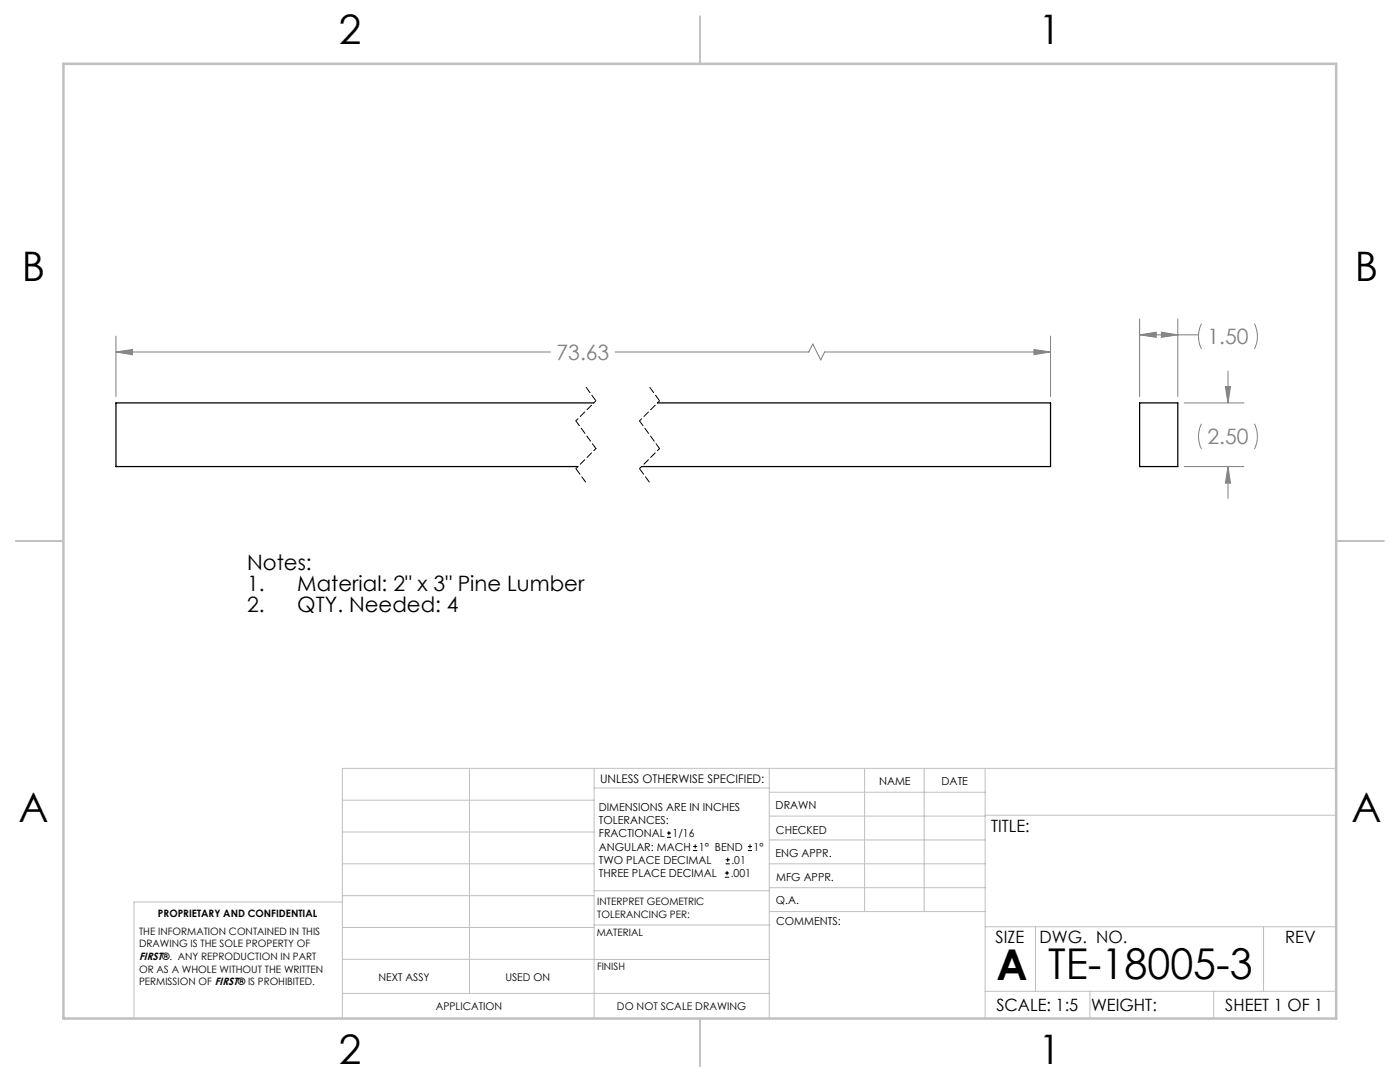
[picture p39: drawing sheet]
<svg xmlns="http://www.w3.org/2000/svg" width="279mm" height="216mm" viewBox="0 0 279 216" stroke-linecap="round" stroke-linejoin="round" font-family="sans-serif">
<defs><g id="words">
<g font-size="8.5">
<text x="198.9" y="195.5">A</text>
<text x="209.2" y="195.4">TE-18005-3</text>
</g>
<g font-size="8.1">
<text x="67.6" y="8.9">2</text>
<text x="207.3" y="8.9">1</text>
<text x="4.4" y="56.2">B</text>
<text x="270.4" y="56.2">B</text>
<text x="3.7" y="164.1">A</text>
<text x="269.7" y="164.1">A</text>
<text x="67.6" y="212.4">2</text>
<text x="207.3" y="212.4">1</text>
</g>
<g font-size="4.2" fill="#808080">
<text x="111.1" y="71.8">73.63</text>
<text x="241" y="68.7">1.50</text>
<text x="241" y="88.7">2.50</text>
</g>
<g font-size="4.2">
<text x="49.3" y="113.7">Notes:</text>
<text x="49.3" y="117.9">1.</text>
<text x="59.3" y="117.9">Material: 2&quot; x 3&quot; Pine Lumber</text>
<text x="49.3" y="122">2.</text>
<text x="59.3" y="122">QTY. Needed: 4</text>
</g>
<g font-size="3.4">
<text x="197.8" y="166">TITLE:</text>
<text x="198.7" y="188.1">SIZE</text>
<text x="207.5" y="188.1">DWG. NO.</text>
<text x="256.5" y="188.2">REV</text>
<text x="198.8" y="201.7">SCALE: 1:5</text>
<text x="217.7" y="201.8">WEIGHT:</text>
<text x="244.5" y="201.7">SHEET 1 OF 1</text>
</g>
<text font-size="2.4" x="119.8" y="156.2">UNLESS OTHERWISE SPECIFIED:</text>
<g font-size="2.2">
<text x="119.5" y="161.8">DIMENSIONS ARE IN INCHES</text>
<text x="154.8" y="161.4">DRAWN</text>
<text x="175.4" y="156.6">NAME</text>
<text x="187.9" y="156.7">DATE</text>
<text x="119.5" y="164.4">TOLERANCES:</text>
<text x="119.5" y="167.1">FRACTIONAL</text>
<text x="134.2" y="167.1">1/16</text>
<text x="154.9" y="166.3">CHECKED</text>
<text x="119.5" y="172.4">TWO PLACE DECIMAL</text>
<text x="119.5" y="169.7">ANGULAR: MACH</text>
<text x="139.5" y="169.7">1° BEND</text>
<text x="146" y="172.4">.01</text>
<text x="150.4" y="169.7">1°</text>
<text x="154.8" y="171">ENG APPR.</text>
<text x="119.5" y="175">THREE PLACE DECIMAL</text>
<text x="145.8" y="175">.001</text>
<text x="154.9" y="175.7">MFG APPR.</text>
<text x="154.9" y="180.4">Q.A.</text>
<text x="154.9" y="184.6">COMMENTS:</text>
</g>
<g font-size="2.1">
<text x="27.8" y="191.6">FIRST®. ANY REPRODUCTION IN PART</text>
<text x="75.5" y="195.7">NEXT ASSY</text>
<text x="100.9" y="195.7">USED ON</text>
<text x="86.9" y="201.5">APPLICATION</text>
<text x="123.1" y="201.6">DO NOT SCALE DRAWING</text>
</g>
<g font-size="2">
<text x="31.5" y="182.9">PROPRIETARY AND CONFIDENTIAL</text>
<text x="119.2" y="180.6">INTERPRET GEOMETRIC</text>
<text x="119.2" y="183.1">TOLERANCING PER:</text>
<text x="27.8" y="186.5">THE INFORMATION CONTAINED IN THIS</text>
<text x="27.8" y="189">DRAWING IS THE SOLE PROPERTY OF</text>
<text x="119.1" y="186.7">MATERIAL</text>
<text x="27.8" y="194.1">OR AS A WHOLE WITHOUT THE WRITTEN</text>
<text x="27.8" y="196.6">PERMISSION OF FIRST® IS PROHIBITED.</text>
<text x="119.1" y="193.5">FINISH</text>
</g>
</g></defs>
<g fill="none" stroke="#c0c0c0" stroke-width=".2">
<path d="M68.3 159.7h50.3M93.7 153.3v44.9M118.6 153.3v49.9M118.6 157.2h34.9M153.5 153.3v49.9M153.5 158.1h43.1M172.5 153.3v28.6M184.4 153.3v28.6M196.6 153.3v49.9M266.7 153.3h-198.4v49.9M68.3 178.7h50.3M68.3 172.4h50.3"/>
<path d="M68.3 166h50.3M68.3 180h-41.6v23.2M118.6 177.7h35M153.5 167.6h43.1M153.5 162.8h43.1M153.5 172.4h43.1M153.5 177.1h43.1M196.6 162.7h70.1M68.3 198.2h85.2M68.3 191.4l85.2 .1M68.3 185.1h50.3M118.6 184.6h35"/>
<path d="M153.6 181.9h43M196.6 197.8h70.1M196.6 184.9h70.1M206.7 184.9v12.9M217.5 197.8v5.4M242.2 197.8v5.4M252.2 184.9v12.9"/>
</g>
<path d="M139.7 3.2v9.5M3.1 107.9h9.6M266.7 107.9h9.5M139.7 203.2v9.6" fill="none" stroke="#c0c0c0" stroke-width=".25"/>
<path d="M12.7 12.7h254v190.5h-254z" fill="none" stroke="#c0c0c0" stroke-width=".5"/>
<g fill="none" stroke="#808080" stroke-width=".2">
<path d="M23.1 70.2l3.3-.5v1.1zM23.1 67.1v12M23.1 70.2h86.8M122.8 70.2h38.6l.8-1.5 1.6 3.1 .8-1.6h45.1M206.3 69.7l3.4 .5-3.4 .6zM209.7 67.1v12M227.4 66.8l3.4-.5v1zM227.4 63.6v15.5M227.4 66.8h11.8M231.8 66.3l3.3 .5-3.3 .5zM235.1 63.6v15.5M239.8 64.6a5.6 5.6 0 0 0 0 5"/>
<path d="M244.5 77.1h1.1l-.5 3.3zM245.1 74v6.4M250.3 64.6a5.6 5.6 0 0 1 0 5M236.3 93.1h11.9M236.3 80.4h11.9M239.8 84.6a5.6 5.6 0 0 0 0 5M245.1 93.1l.5 3.3h-1.1zM245.1 93.1v6.3M250.3 84.6a5.6 5.6 0 0 1 0 5"/>
</g>
<path d="M116.9 77.2l2 2.8M129.6 77.2l2 2.8M114.9 93.5l2 2.8M127.6 93.5l2 2.8" fill="none" stroke="#000" stroke-width=".2" stroke-dasharray="1.3 .6" stroke-dashoffset="-.1"/>
<path d="M118.9 80l-4 4M131.6 80l-4 4M118.9 89.5l-4 4M131.6 89.5l-4 4" fill="none" stroke="#000" stroke-width=".2" stroke-dasharray="1.3 .6" stroke-dashoffset=".7"/>
<path d="M114.9 84l4 5.5M127.6 84l4 5.5" fill="none" stroke="#000" stroke-width=".2" stroke-dasharray="1.3 .6" stroke-dashoffset=".1"/>
<path d="M206.3 69.7l3.4 .5-3.4 .6zM23.1 70.2l3.3-.5v1.1zM231.8 66.3l3.3 .5-3.3 .5zM227.4 66.8l3.4-.5v1zM245.1 93.1l.5 3.3h-1.1zM244.5 77.1h1.1l-.5 3.3z" fill="#808080"/>
<path d="M118.5 80.4h-95.4v12.7h92.2M131.2 80.4h78.5v12.7h-81.7M227.4 80.4h7.7v12.7h-7.7z" fill="none" stroke="#000" stroke-width=".25"/>
<g fill="none" stroke="#000" stroke-width=".2">
<path d="M133.1 167.1h.8M133.1 166.2h.8M133.5 165.8v.9M138.3 169.7h.8M138.3 168.9h.8M138.7 168.5v.8M144.7 175h.8M144.7 174.2h.8M144.8 172.4h.9M144.8 171.6h.9M145.1 173.8v.8M145.2 171.1v.9"/>
<path d="M149.3 169.7h.8M149.3 168.9h.8M149.7 168.5v.8"/>
</g>
<use href="#words"/>
</svg>
